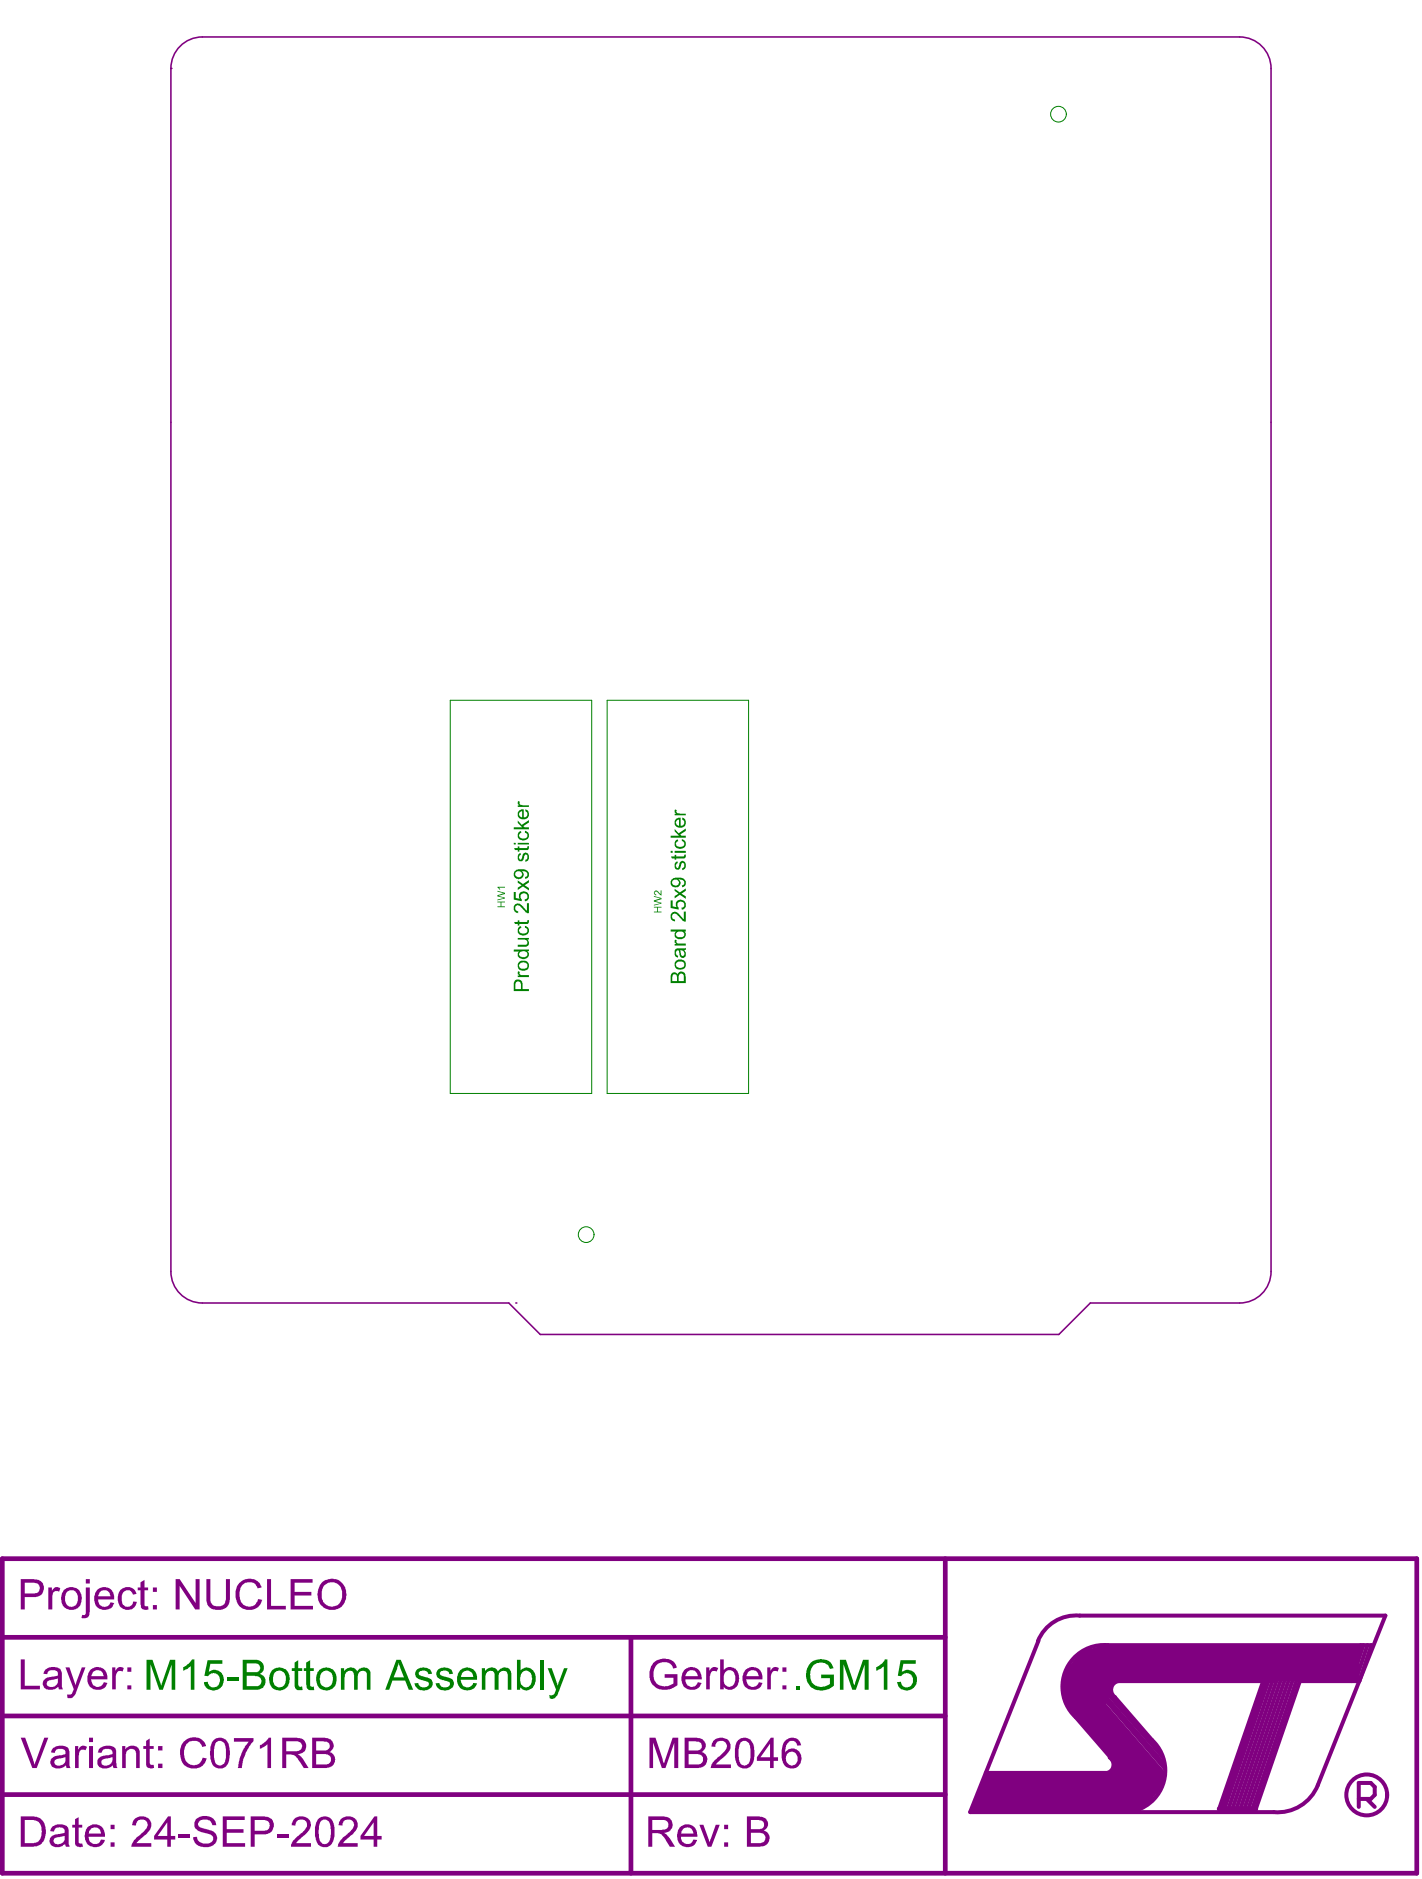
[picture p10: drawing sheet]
<svg xmlns="http://www.w3.org/2000/svg" width="301mm" height="398mm" viewBox="0 0 301 398" stroke-linecap="round" stroke-linejoin="round" font-family="sans-serif">
<g fill="#800080">
<path d="M208.6 375.1h26.1l1.5-2.5 7.4 8.5-2.5 2.3h-35.8z"/>
<path d="M228.8 349.4l4.8-1.3h54v7.6h-51.6l-2.3 5.9-4 4.1-4.7-6.2v-5.5z"/>
</g>
<path d="M.5 329.8h299.3v66.6h-299.3zM200 329.8v66.6M.5 346.4h199.5M133.5 346.4v50M.5 363.1h199.5M.5 379.7h199.5M258 382.7h7.8" fill="none" stroke="#800080" stroke-width="1"/>
<g fill="none" stroke="#800080" stroke-width=".85">
<path d="M219.8 347.2l-14.5 36.2h64.3M226.4 359.4l17.6 20.4M226.7 355.7h43.2M226.8 359l17.7 20.4M227.2 358.6l17.7 20.3M227.7 358.2l17.6 20.3M228.1 357.7l17.6 20.4M228.3 351.2l17.6 20.4M228.5 341.9h64.7l-14.3 35.8M228.5 357.3l17.5 20.2M228.5 356.5l17.6 20.3M228.5 355.6l17.6 20.4"/>
<path d="M228.5 352.7l17.6 20.3M228.9 355.2l17.7 20.4M228.9 353.9l17.7 20.4M234.4 348.1h55.8l-2.5 7.6h-12.3M235.9 359.1l7.9 9.1M267.6 354.9l-9.6 27.8M268.3 354.9l-9.6 27.7M268.7 354.9l-9.5 27.7M269.5 354.9l-9.5 27.7M270.4 354.9l-9.6 27.7M271.2 354.9l-9.5 27.7M272.1 354.9l-9.6 27.7"/>
<path d="M272.9 354.9l-9.5 27.7M273.8 354.9l-9.6 27.7M274.6 354.9l-9.5 27.7M275.4 354.9l-9.6 27.8M288 348.1l-2.6 7.6M288.5 348.1l-2.5 7.6M289.4 348.1l-2.6 7.6M225.5 360.3l18.1 20.8M226.4 360.3l17.6 20.3M227.6 363.4l10.2 11.7h-29.2"/>
</g>
<g fill="#800080">
<path d="M10.2 335.9h.8v.7a1.14 1.14 0 0 1 1.8-.5l-.3 .7a.92 .92 0 0 0-1 0 .92 .92 0 0 0-.4 1v2.7h-.9z"/>
<path d="M25.6 336.3a2.02 2.02 0 0 1 3.3 1l-.8 .1a1.21 1.21 0 0 0-1.4-.9 1.21 1.21 0 0 0-.9 1.4 1.55 1.55 0 0 0 1 2.1h.6a1.3 1.3 0 0 0 .8-1.1h.8a2.06 2.06 0 0 1-2.4 1.7 2.06 2.06 0 0 1-1.7-2.3l.3-1.4z"/>
<path d="M29.7 334.8l.9-.5v1.6h.7v.6h-.7v3a.47 .47 0 0 0 .2 .4 .47 .47 0 0 0 .5 0l.1 .6a1.13 1.13 0 0 1-1.2 0 1.13 1.13 0 0 1-.5-1v-3h-.6v-.6h.6z"/>
<path d="M37.2 334.1h.8l3.4 5.1v-5.1h.8v6.4h-.9l-3.3-4.9v4.9h-.8z"/>
<path d="M43.7 334.1h.8v3.7a1.65 1.65 0 0 0 .5 1.7 1.65 1.65 0 0 0 1.8 .3 1.65 1.65 0 0 0 1-2v-3.7h.9v3.7a2.35 2.35 0 0 1-2.1 2.8h-.1a2.33 2.33 0 0 1-2.7-1.2l-.1-.6z"/>
<path d="M50.6 335a2.9 2.9 0 0 1 4.7 .7v.2l-.8 .2a1.86 1.86 0 0 0-3.2-.7 3.5 3.5 0 0 0 .1 4.1 1.99 1.99 0 0 0 3.3-1.1l.8 .1a2.83 2.83 0 0 1-2.7 2.1 2.83 2.83 0 0 1-2.8-2.1 3.8 3.8 0 0 1 .6-3.5z"/>
<path d="M56.5 334.1h.9v5.7h3.1v.7h-4z"/>
<path d="M61.5 334.1h4.6v.8h-3.8v1.9h3.6v.8h-3.6v2.2h3.9v.7h-4.7z"/>
<path d="M148 386.1h.8l1.4 3.7 1.3-3.7h.8l-1.8 4.7h-.7z"/>
<path d="M137.4 367.7h1.3l1.8 5.5 1.8-5.5h1.2v6.4h-.8v-5.3l-1.9 5.3h-.7l-1.9-5.4v5.4h-.8z"/>
<path d="M151.2 368.1a2.12 2.12 0 0 1 3.4 1.1 2.51 2.51 0 0 1-1 2.2l-2.1 1.9h3.2v.8h-4.3a3.5 3.5 0 0 1 1.8-2.4 3.4 3.4 0 0 0 1.6-2.3 1.24 1.24 0 0 0-1.3-1 1.24 1.24 0 0 0-1.1 1.2l-.9-.1 .1-.4a1.02 1.02 0 0 1 .6-.9z"/>
<path d="M15.9 384.9l.7-.4v1.6h.8v.6h-.8v2.7a.53 .53 0 0 0 .2 .6 .53 .53 0 0 0 .6 .1l.2 .7h-.7a1.02 1.02 0 0 1-1-1.4v-2.7h-.6v-.6h.6z"/>
<path d="M28.6 384.8a2.08 2.08 0 0 1 3.4 1.1 3.5 3.5 0 0 1-1.8 2.8l-1.3 1.3h3.1v.8l-4.2-.1a3.6 3.6 0 0 1 2-2.6 3.7 3.7 0 0 0 1.5-2.1 1.28 1.28 0 0 0-1.4-1 1.28 1.28 0 0 0-1.2 1.3l-.7-.1 .1-.8z"/>
<path d="M37.8 388.1h2.4v.7h-2.4z"/>
<path d="M41.6 384.8a2.82 2.82 0 0 1 4 .6l.2 .8h-.9a1.65 1.65 0 0 0-2.7-.8 .79 .79 0 0 0-.2 1 .79 .79 0 0 0 .8 .4l.7 .2a2.6 2.6 0 0 1 2.5 1.7 2.25 2.25 0 0 1-3.2 2.1 1.99 1.99 0 0 1-1.9-2.1l.7-.1a1.9 1.9 0 0 0 2.7 1.4 .98 .98 0 0 0 .8-1.1 .98 .98 0 0 0-1-.8l-.9-.3a2.06 2.06 0 0 1-2.1-1.6v-.6z"/>
<path d="M47.1 384.3h4.7v.8h-3.8v1.9h3.5v.8h-3.5v2.2h3.9v.8h-4.8z"/>
<path d="M58.6 388.1h2.4v.7h-2.4z"/>
<path d="M62.3 384.8h.1a2.11 2.11 0 0 1 3.3 .9 2.78 2.78 0 0 1-1.2 2.5l-1.3 1.1-.5 .7h3.1v.8l-4.2-.1a2.85 2.85 0 0 1 1.2-2l.5-.4a3.6 3.6 0 0 0 1.7-2.2 1.21 1.21 0 0 0-1.1-1.1 1.21 1.21 0 0 0-1.3 .9l-.1 .4-.8-.1z"/>
<path d="M72.4 384.7a2.17 2.17 0 0 1 3.3 1 3 3 0 0 1-1.6 2.8l-1.5 1.5h3.1v.8h-4.2a3.7 3.7 0 0 1 2-2.7 3.7 3.7 0 0 0 1.4-2.1 1.23 1.23 0 0 0-1.3-1 1.23 1.23 0 0 0-1.1 1.3l-.9-.1 .2-.8z"/>
<path d="M5.2 334.9v2.3h1.9a1.16 1.16 0 0 0 1.4-1.2 1.16 1.16 0 0 0-1.4-1.1zM4.4 334.1h2.6a2.15 2.15 0 0 1 2.2 1.3 1.94 1.94 0 0 1-2.3 2.5h-1.7v2.6h-.8z"/>
<path d="M14.3 336.7l-.1 .1a2.31 2.31 0 0 0 .3 3.1 1.49 1.49 0 0 0 2-1.7 1.39 1.39 0 0 0-.6-1.5 1.39 1.39 0 0 0-1.6 0zM13.5 336.4a2.24 2.24 0 0 1 3.6 .6 3.4 3.4 0 0 1-.4 3 2.22 2.22 0 0 1-2.7 .3 2.22 2.22 0 0 1-1-2.5l.1-.6z"/>
<path d="M18.2 334.1h.8v1h-.8zM18.2 335.9h.8l-.1 5.3a1.11 1.11 0 0 1-.5 1.1 1.11 1.11 0 0 1-1.2 0l.2-.7a.58 .58 0 0 0 .7-.1 .58 .58 0 0 0 .1-.7z"/>
<path d="M21.5 336.6l-.5 .4-.2 .8h2.6a1.34 1.34 0 0 0-1.9-1.2zM20.6 336.3a2.17 2.17 0 0 1 2.6-.2 2.17 2.17 0 0 1 1 2.3h-3.5l.1 .1a1.34 1.34 0 0 0 1.1 1.4 1.34 1.34 0 0 0 1.5-.9l.8 .2a2.17 2.17 0 0 1-3.8 .7 2.97 2.97 0 0 1 .2-3.6z"/>
<path d="M32.4 335.9h.8v.9h-.8zM32.4 339.6h.8v.9h-.8z"/>
<path d="M68.7 335.4a3.4 3.4 0 0 0 .1 4 2.22 2.22 0 0 0 2.6 .2 2.22 2.22 0 0 0 1-2.4 2.22 2.22 0 0 0-1.3-2.2 2.22 2.22 0 0 0-2.4 .4zM68.3 334.6a3.1 3.1 0 0 1 4.3 .5 3.5 3.5 0 0 1-.9 5.2 3.1 3.1 0 0 1-3.3-.2 3.1 3.1 0 0 1-1.2-3.2l.5-1.4z"/>
<path d="M138 385.1v2.1h2a1.28 1.28 0 0 0 1.4-.8 1.08 1.08 0 0 0-1.3-1.3zM137.2 384.3h2.9a1.88 1.88 0 0 1 2.2 2 1.74 1.74 0 0 1-1.6 1.5l-.1 .1 .5 .2 .7 .9 1.1 1.8h-1.1l-.9-1.4a2.61 2.61 0 0 0-1.8-1.5h-1.1v2.9h-.8z"/>
<path d="M144.7 386.9l-.4 .5-.2 .6h2.6a1.28 1.28 0 0 0-.6-1.2 1.28 1.28 0 0 0-1.4 .1zM143.9 386.6a2.22 2.22 0 0 1 2.5-.3 2.22 2.22 0 0 1 1.2 2.2v.1h-3.5a1.35 1.35 0 0 0 1.1 1.5 1.35 1.35 0 0 0 1.5-.9l.8 .1a2.09 2.09 0 0 1-3.5 1 2.87 2.87 0 0 1-.1-3.7z"/>
<path d="M153.2 386.1h.9v.9h-.9zM153.2 389.8h.9v1h-.9z"/>
<path d="M158.9 385.1v1.9h1.5a.99 .99 0 0 0 1.2-.6 .99 .99 0 0 0-.5-1.2zM158.9 387.8v2.2h1.8a1.12 1.12 0 0 0 1.3-1.1 1.12 1.12 0 0 0-1.2-1.1zM158.1 384.3h2.4a1.97 1.97 0 0 1 2 1.4v.6l-.2 .5-.7 .6a1.65 1.65 0 0 1 1.3 1.6 1.65 1.65 0 0 1-1.3 1.6l-.8 .2h-2.7z"/>
<path d="M145.7 368.4v2h1.5a.96 .96 0 0 0 1.3-.8 .96 .96 0 0 0-1.1-1.1zM145.7 371.1v2.2h1.8a1.12 1.12 0 0 0 1.3-1.1 1.12 1.12 0 0 0-1.4-1.1zM144.9 367.7h2.4a1.97 1.97 0 0 1 2.1 1.3l-.1 .9-.5 .7-.4 .1a1.68 1.68 0 0 1 1.2 1.9 1.68 1.68 0 0 1-1.6 1.4l-3.1 .1z"/>
<path d="M156.8 368.6a5.6 5.6 0 0 0 0 4.7 1.21 1.21 0 0 0 1.3 .1 1.21 1.21 0 0 0 .6-1.2v-2.5a1.24 1.24 0 0 0-.6-1.1 1.24 1.24 0 0 0-1.3 0zM156.2 368.2a2.05 2.05 0 0 1 2.2-.3 2.05 2.05 0 0 1 1.2 1.8l.1 1.3a3.4 3.4 0 0 1-1.1 2.9 1.95 1.95 0 0 1-3-1.6v-.1a5.3 5.3 0 0 1 .6-4z"/>
<path d="M163 368.9l-2.1 2.9h2.1zM163.1 367.7h.6v4.1h.9v.8h-.9v1.5h-.7v-1.5h-2.8v-.8z"/>
<path d="M166.1 368.4a2 2 0 0 1 2-.7 2 2 0 0 1 1.4 1.6l-.8 .1a1.12 1.12 0 0 0-1-1.1 1.12 1.12 0 0 0-1.2 .8l-.2 .6-.1 1.1a1.93 1.93 0 0 1 2.3-.6 1.93 1.93 0 0 1 1.1 2 2.07 2.07 0 0 1-2.1 2 2.07 2.07 0 0 1-2-2 5.2 5.2 0 0 1 .6-3.8zM166.6 371.1a1.59 1.59 0 0 0 .7 2.4 1.33 1.33 0 0 0 1.4-.6 1.33 1.33 0 0 0-.1-1.5 1.17 1.17 0 0 0-2-.3z"/>
<path d="M5.2 385.1v4.9h1.6a1.91 1.91 0 0 0 2-2.2l.1-.3a2.7 2.7 0 0 0-.9-2.1l-.9-.3zM4.4 384.3h2.4a2.75 2.75 0 0 1 2.9 2.9v.3a3.8 3.8 0 0 1-1.2 2.8l-.7 .4-.7 .1h-2.7z"/>
<path d="M11.5 389a.8 .8 0 0 0 0 1 .8 .8 0 0 0 1 .2 1.3 1.3 0 0 0 1.2-1.8zM11.2 386.4a2.54 2.54 0 0 1 3.2 .4l.1 3.4 .3 .6h-.9l-.1-.6a2.14 2.14 0 0 1-3.1 0 1.39 1.39 0 0 1 .1-1.5 1.39 1.39 0 0 1 1.4-.6l1.1-.2a.5 .5 0 0 0 .3-.9 1.36 1.36 0 0 0-2.1 .2l-.1 .3h-.8l.2-.6z"/>
<path d="M19.3 386.9l-.4 .5-.1 .6h2.6a1.31 1.31 0 0 0-2.1-1.1zM18.5 386.6h.1a2.17 2.17 0 0 1 2.5-.3 2.17 2.17 0 0 1 1.1 2.2v.1h-3.4a1.35 1.35 0 0 0 1 1.5 1.35 1.35 0 0 0 1.6-.9l.8 .1a2.25 2.25 0 0 1-3.7 .9 3.1 3.1 0 0 1 0-3.6z"/>
<path d="M23.4 386.1h.8v.9h-.8zM23.4 389.8h.8v1h-.8z"/>
<path d="M35.4 385.6l-2 2.9h2zM35.6 384.3h.6v4.2h.9v.7h-.9v1.6h-.8v-1.6h-2.8v-.7z"/>
<path d="M53.9 385.1v2.3h1.8a1.14 1.14 0 0 0 1.3-.8 1.14 1.14 0 0 0-.7-1.4zM53.1 384.3h2.7a1.93 1.93 0 0 1 2.1 2.1 1.93 1.93 0 0 1-2.3 1.7h-1.7v2.7h-.8z"/>
<path d="M68.1 385.2l-.1 .1a4.1 4.1 0 0 0-.5 3 1.69 1.69 0 0 0 1.3 1.9 1.68 1.68 0 0 0 1.1-1.6 6.4 6.4 0 0 0-.4-3.3l-.5-.3h-.6zM67.7 384.6a1.99 1.99 0 0 1 2.1 0 1.99 1.99 0 0 1 .9 1.8l.1 1.1a3.4 3.4 0 0 1-1.1 3.1 1.87 1.87 0 0 1-2.9-1.6 5 5 0 0 1 .6-4.2z"/>
<path d="M79.1 385.6l-2.1 2.9h2.1zM79.2 384.3h.6v4.2h1v.7h-1v1.6h-.7v-1.6h-2.8v-.7z"/>
</g>
<path d="M287.5 380.6h2.6l.8-.8v-1.7l-.8-.8h-2.6v5M289.2 380.6l1.7 1.7" fill="none" stroke="#800080" stroke-width=".85"/>
<g fill="#800080">
<path d="M4.4 351.1h.8v5.6h3.2v.8h-4z"/>
<path d="M13.9 352.8h.8l1.3 3.8 1.3-3.8h.8l-1.9 5a1.67 1.67 0 0 1-1.8 1.5l-.2-.7a1.02 1.02 0 0 0 1.3-1.1h.1z"/>
<path d="M23.7 352.8h.7v.8a1.11 1.11 0 0 1 1.8-.6l-.3 .7a.83 .83 0 0 0-.9-.1 .83 .83 0 0 0-.4 .8l-.1 3.1h-.8z"/>
<path d="M138.2 351.9l.3-.2a3.1 3.1 0 0 1 4.5 .5l.2 .7-.8 .2a2.03 2.03 0 0 0-1.6-1.4 2.03 2.03 0 0 0-2 .9 2.97 2.97 0 0 0 .7 4 3.3 3.3 0 0 0 3-.4v-1.2h-1.8v-.8h2.7l-.1 2.4a3.9 3.9 0 0 1-4.8 .3 3.7 3.7 0 0 1-.4-4.8z"/>
<path d="M149.4 352.8h.7v.8a1.17 1.17 0 0 1 1.9-.6l-.4 .7a.8 .8 0 0 0-.9-.1 .8 .8 0 0 0-.4 .8l-.1 3.1h-.8z"/>
<path d="M162.4 352.8h.6v.8a1.11 1.11 0 0 1 1.8-.6l-.2 .7a.83 .83 0 0 0-.9-.1 .83 .83 0 0 0-.5 .8l-.1 3.1h-.7z"/>
<path d="M4.4 367.7h.9l2 5.7 2.1-5.7h.8l-2.4 6.4h-1z"/>
<path d="M15.9 369.5h.7v.6a1.44 1.44 0 0 1 1.2-.7l.6 .2-.3 .8a.81 .81 0 0 0-1-.1 .81 .81 0 0 0-.4 .8l-.1 3h-.7z"/>
<path d="M25.8 369.5h.7v.6a1.71 1.71 0 0 1 3 .2l.1 3.8h-.8v-2.8a1.12 1.12 0 0 0-1.1-1.3 1.12 1.12 0 0 0-1.1 1.4v2.7h-.8z"/>
<path d="M30.9 368.4l.8-.5v1.6h.8v.5h-.8v3a.55 .55 0 0 0 .8 .4l.1 .7a1.22 1.22 0 0 1-1.6-.5l-.1-3.6h-.6v-.5h.6z"/>
<path d="M38.9 368.5a2.87 2.87 0 0 1 4.7 .8v.2l-.8 .1a1.96 1.96 0 0 0-2.1-1.2 1.96 1.96 0 0 0-1.7 1.8 2.7 2.7 0 0 0 1.4 3.2 2.07 2.07 0 0 0 2.5-1.5l.9 .2a2.84 2.84 0 0 1-3.1 2.1 2.84 2.84 0 0 1-2.5-2.7 3.6 3.6 0 0 1 .7-3z"/>
<path d="M49.5 367.8h4.1v.6l-.9 1.1-.7 1.5-.6 1.7-.2 1.4h-.9l.6-2.4a8 8 0 0 1 1.7-3.2h-3.1z"/>
<path d="M55.1 369.2l1.1-.7 .7-.8h.5v6.4h-.8v-5l-1.6 .9z"/>
<path d="M10.1 355.8a.76 .76 0 0 0-.1 .9 .76 .76 0 0 0 .9 .2 1.3 1.3 0 0 0 1.3-1.7l-1.7 .3zM9.6 353.2a2.56 2.56 0 0 1 3.2 .1l.3 .6v1.7a2.67 2.67 0 0 0 .2 1.9h-.8l-.2-.6a2.15 2.15 0 0 1-3 .1 1.49 1.49 0 0 1 .1-1.6 1.49 1.49 0 0 1 1.5-.6l1.2-.2a.78 .78 0 0 0 0-1 .78 .78 0 0 0-.9-.2h-.5a.88 .88 0 0 0-.7 .8h-.8z"/>
<path d="M19.7 353.7l-.4 1h2.7a1.39 1.39 0 0 0-2.3-1zM19.1 353.3a2.2 2.2 0 0 1 2.5-.3 2.2 2.2 0 0 1 1.1 2.3h-3.4a1.47 1.47 0 0 0 1.7 1.6l.5-.2 .5-.8 .7 .2a2.15 2.15 0 0 1-1.7 1.5 2.15 2.15 0 0 1-2.1-.9 3.1 3.1 0 0 1 .2-3.4z"/>
<path d="M26.9 352.8h.9v.9h-.9zM26.9 356.6h.9v.9h-.9z"/>
<path d="M145.5 353.7l-.5 1h2.7a1.27 1.27 0 0 0-.8-1.3 1.27 1.27 0 0 0-1.4 .3zM145 353.1a2.23 2.23 0 0 1 2.5 0 2.23 2.23 0 0 1 1 2.2h-3.5a1.29 1.29 0 0 0 .5 1.2 1.33 1.33 0 0 0 2.2-.6l.7 .2a2.18 2.18 0 0 1-3.7 .8 2.92 2.92 0 0 1 .3-3.8z"/>
<path d="M153.7 353.6a2.34 2.34 0 0 0-.3 2.8 1.16 1.16 0 0 0 1.3 .4 1.16 1.16 0 0 0 .8-1 1.88 1.88 0 0 0-.9-2.4zM152.4 351.1h.8v2.3v-.2a1.88 1.88 0 0 1 2.2-.2 1.88 1.88 0 0 1 1 1.9 2.02 2.02 0 0 1-2.7 2.5l-.5-.5v.6h-.8z"/>
<path d="M158.5 353.7l-.3 .2-.2 .8h2.6a1.3 1.3 0 0 0-.7-1.2 1.3 1.3 0 0 0-1.4 .2zM157.7 353.3a2.2 2.2 0 0 1 2.6-.3 2.2 2.2 0 0 1 1.1 2.3h-3.5a1.47 1.47 0 0 0 1.7 1.6l.5-.2 .5-.8 .8 .2a2.15 2.15 0 0 1-1.8 1.5 2.15 2.15 0 0 1-2.1-.9 3.1 3.1 0 0 1 .2-3.4z"/>
<path d="M165.6 352.8h.8v.9h-.8zM165.6 356.6h.8v.9h-.8z"/>
<path d="M11.8 372.2a.81 .81 0 0 0-.1 1.2 .81 .81 0 0 0 1.1 .1 1.33 1.33 0 0 0 1.1-1.8zM11.3 369.8a2.49 2.49 0 0 1 3.2 .2l.2 .6v1.6a2.67 2.67 0 0 0 .3 1.9h-.9l-.2-.6a2.12 2.12 0 0 1-3 .1 1.39 1.39 0 0 1 0-1.5 1.39 1.39 0 0 1 1.4-.6l1.4-.3a.78 .78 0 0 0 0-.9 .78 .78 0 0 0-.9-.3h-.5a.88 .88 0 0 0-.7 .9l-.8-.1 .1-.4z"/>
<path d="M18.8 367.7h.9v.9h-.9zM18.8 369.5h.9v4.6h-.9z"/>
<path d="M21.8 372.2a.78 .78 0 0 0-.2 1.1 .78 .78 0 0 0 1 .3 1.46 1.46 0 0 0 1.2-1.5v-.4zM21.2 369.8a2.72 2.72 0 0 1 3.3 .2l.1 3 .2 1.1h-.8l-.1-.6a2.23 2.23 0 0 1-3.1 .1 1.43 1.43 0 0 1 0-1.5 1.43 1.43 0 0 1 1.4-.6l.6-.1a1.02 1.02 0 0 0 1-.4v-.1a1.02 1.02 0 0 0-1.4-.9l-.6 .2-.3 .7-.8-.1 .2-.6z"/>
<path d="M33.5 369.5h.9v.9h-.9zM33.5 373.2h.9v.9h-.9z"/>
<path d="M45.8 368.6a5.9 5.9 0 0 0-.3 4.3 1.19 1.19 0 0 0 1.4 .5 1.19 1.19 0 0 0 .8-1.2v-2.5a1.23 1.23 0 0 0-.6-1.2 1.23 1.23 0 0 0-1.3 .1zM45.4 368a2.11 2.11 0 0 1 3.2 1.8v.2a7.5 7.5 0 0 1-.4 3.3 1.95 1.95 0 0 1-2.2 .8 1.95 1.95 0 0 1-1.4-1.8 5.6 5.6 0 0 1 .6-4.1z"/>
<path d="M60.6 368.4v2.2h1.8a1.16 1.16 0 0 0 1.5-1.5l-.3-.4-.6-.3zM59.7 367.7h3.1a1.77 1.77 0 0 1 1.9 1.2 1.77 1.77 0 0 1-.8 2.1l-.9 .2 .5 .3 .6 .7 1.2 1.9h-1l-.9-1.3a2.11 2.11 0 0 0-1.7-1.6h-1.1v2.9h-.9z"/>
<path d="M66.9 368.4v2h1.6a.96 .96 0 0 0 1.3-.8 .96 .96 0 0 0-1.1-1.1zM66.9 371.1v2.2h1.9a1.11 1.11 0 0 0 1.2-1 1.11 1.11 0 0 0-1.2-1.2zM66.1 367.7h2.5a1.77 1.77 0 0 1 1.9 2l-.5 .9-.3 .1a1.23 1.23 0 0 1 1 .8 1.77 1.77 0 0 1-.1 1.8 1.77 1.77 0 0 1-1.7 .8h-2.8z"/>
</g>
<g fill="none" stroke="#800080" stroke-width=".85">
<path d="M228.5 341.9a8.7 8.7 0 0 0-8.9 5.4M234.4 348.1a8.8 8.8 0 0 0-8.8 5.2 8.8 8.8 0 0 0 2 10.1M237.1 355.7a1.89 1.89 0 0 0-1.9 1.2 1.89 1.89 0 0 0 .7 2.2M234.8 371.9a1.82 1.82 0 0 1 .7 2.2 1.82 1.82 0 0 1-2 1.1M243.8 368.2a8.8 8.8 0 0 1-3.6 14.9M278.9 377.7a9.1 9.1 0 0 1-9.3 5.7"/>
<circle cx="289.2" cy="379.8" r="4.3"/>
</g>
<circle cx="231.1" cy="378.6" r=".85" fill="#800080"/>
<path d="M42.8 7.8h219.5M107.7 275.7l6.6 6.7h109.8l6.6-6.7" fill="none" stroke="#800080" stroke-width=".33"/>
<circle cx="109.2" cy="275.7" r=".17" fill="#800080"/>
<path d="M36.2 14.5v254.5M269 14.5v254.5M42.8 275.7h64.9M230.7 275.7h31.6" fill="none" stroke="#800080" stroke-width=".33"/>
<circle cx="36.2" cy="14.5" r=".17" fill="#800080"/>
<path d="M42.8 7.8a6.7 6.7 0 0 0-6.6 6.7M262.3 7.8a6.7 6.7 0 0 1 6.7 6.7M36.2 269a6.7 6.7 0 0 0 6.6 6.7M269 269a6.7 6.7 0 0 1-6.7 6.7" fill="none" stroke="#800080" stroke-width=".33"/>
<path d="M95.3 148.2h29.9v83.2h-29.9zM128.5 148.2h29.9v83.2h-29.9z" fill="none" stroke="#008000" stroke-width=".21"/>
<g fill="#008000">
<path d="M105.3 190.8h1.6v.1h-.8v.9h.8v.2h-1.6v-.2h.6v-.9h-.6z"/>
<path d="M105.3 188.5l1.6 .4v.3l-1.5 .3 1.5 .4v.2l-1.6 .4v-.2l1.3-.3-1.3-.3v-.3l1.3-.4-1.3-.3z"/>
<path d="M105.3 187.6h1.6v.2h-1.3l.2 .4h-.1z"/>
<path d="M138.4 191.9h1.6v.1h-.8v.9h.8v.2h-1.6v-.2h.6v-.9h-.6z"/>
<path d="M138.4 189.6l1.6 .4v.3l-1.4 .3 1.4 .4v.2l-1.6 .4v-.2l1.4-.3-1.4-.3v-.3l1.4-.4-1.4-.3z"/>
<path d="M138.6 188.5a.91 .91 0 0 1 1 .5l.2 .3v-.9h.2v1.1l-.6-.4a.54 .54 0 0 0-.9-.3l.1 .4 .3 .1a.22 .22 0 0 1-.3 .1 .22 .22 0 0 1-.1-.2l-.1-.4z"/>
<path d="M142.9 198.8l.3 .2-.1 .3 .2 .3h1.8v.5h-2.3v-.4h.3a.65 .65 0 0 1-.2-.9z"/>
<path d="M142.3 193.1a1.37 1.37 0 0 1 1.6 .6l.8 .8v-1.6h.4v2.1a2.19 2.19 0 0 1-1.4-1.1l-.2-.1a.69 .69 0 0 0-.7-.5 .69 .69 0 0 0-.6 .7l.1 .1a.44 .44 0 0 0 .5 .5l.1 .4a1.11 1.11 0 0 1-1-.8 1.11 1.11 0 0 1 .4-1.1z"/>
<path d="M141.9 190.5h.4v1.3l.9 .2a1.01 1.01 0 0 1 .1-1.3 1.01 1.01 0 0 1 1.2-.2 1.03 1.03 0 0 1 .6 1.1 1.03 1.03 0 0 1-.8 .9l-.1-.5a.64 .64 0 0 0 .6-.6 .64 .64 0 0 0-.7-.6 .7 .7 0 0 0-.7 .4 .7 .7 0 0 0 .2 .8v.5l-1.7-.4z"/>
<path d="M142.8 188.1l1.1 .7 1.2-.8v.5l-.9 .6 .9 .6v.5l-1.2-.9-1.1 .8v-.5l.8-.5-.8-.6z"/>
<path d="M143.1 182.3l.3-.1v.5a.52 .52 0 0 0-.4 .5 .52 .52 0 0 0 .4 .5l.2-.3a1.44 1.44 0 0 1 .8-1.2 1.04 1.04 0 0 1 .6 1.5l-.5 .4h-.1v-.4a.59 .59 0 0 0 .4-.5 .59 .59 0 0 0-.3-.6l-.3 .1-.1 .4a.78 .78 0 0 1-.9 .9 1.13 1.13 0 0 1-.1-1.7z"/>
<path d="M142 181.2h.8v-.3h.3v.3h1.6v-.3l.4-.1v.5l-.2 .3h-1.8v.3h-.3v-.3h-.6z"/>
<path d="M143 177.8l.4-.2 .1 .4a.62 .62 0 0 0-.4 .8 .62 .62 0 0 0 .8 .4 .65 .65 0 0 0 .8-.3 .65 .65 0 0 0-.2-.8l-.2-.2v-.3a1.04 1.04 0 0 1 .8 1.2 1.04 1.04 0 0 1-1.2 .8 1.11 1.11 0 0 1-1.1-.6 1.11 1.11 0 0 1 .2-1.2z"/>
<path d="M142.8 175.4l.8 .9 1.5-1v.5l-1.2 .8 .3 .2h.9v.4h-3.2v-.4h1.8l-.9-.9z"/>
<path d="M142.9 171.2l.3 .2-.1 .4 .3 .3 1.7 .1v.3h-2.3v-.3h.3l-.3-.3z"/>
<path d="M109.7 205.5l.3 .1-.1 .4 .2 .2 1.8 .1v.4h-2.3v-.3h.3a.65 .65 0 0 1-.2-.9z"/>
<path d="M109.6 198.5h2.3v.3h-.3a.83 .83 0 0 1 .3 1 .83 .83 0 0 1-.9 .5h-1.4v-.4h1.2a.58 .58 0 0 0 .8-.5 .58 .58 0 0 0-.8-.6h-1.2z"/>
<path d="M109.8 196.1l.4-.2 .1 .5a.62 .62 0 0 0-.4 .7 .62 .62 0 0 0 .8 .4 .65 .65 0 0 0 .8-.2 .65 .65 0 0 0-.2-.9l-.2-.1v-.4a1.04 1.04 0 0 1 .8 1.3 1.04 1.04 0 0 1-1.2 .8 1.11 1.11 0 0 1-1.1-.7 1.11 1.11 0 0 1 .2-1.2z"/>
<path d="M108.8 195.1h.8v-.4h.3v.4h1.4a.19 .19 0 0 0 .3-.1 .19 .19 0 0 0-.1-.3h.4v.5a.47 .47 0 0 1-.6 .3h-1.4v.3h-.3v-.3h-.6z"/>
<path d="M109.1 191.3a1.44 1.44 0 0 1 1.7 .7l.7 .7v-1.6h.4v2.1a1.62 1.62 0 0 1-1.3-.9 1.17 1.17 0 0 0-1.3-.7 .66 .66 0 0 0-.2 .7 .66 .66 0 0 0 .6 .5v.4a1.11 1.11 0 0 1-1-.8 1.11 1.11 0 0 1 .4-1.1z"/>
<path d="M108.7 188.7h.4v1.3l.9 .2a1.05 1.05 0 0 1 .5-1.6 1.05 1.05 0 0 1 1.4 .9 1.02 1.02 0 0 1-.8 1.2l-.1-.4a.7 .7 0 0 0 .6-.9 .7 .7 0 0 0-1.1-.3 .74 .74 0 0 0-.1 1.2v.4l-1.7-.4z"/>
<path d="M109.6 186.3l1.1 .8 1.2-.9v.5l-.9 .6 .9 .6v.5l-1.2-.8-1.1 .7v-.5l.8-.5-.8-.5z"/>
<path d="M109.9 180.5h.3v.4a.51 .51 0 0 0-.4 .5 .51 .51 0 0 0 .4 .5l.2-.3a1.24 1.24 0 0 1 .9-1.2 1.02 1.02 0 0 1 .6 1 1.02 1.02 0 0 1-.7 .9v-.3a.69 .69 0 0 0 .1-1.2l-.4 .3a1 1 0 0 1-.6 1.1 .83 .83 0 0 1-.8-.4 .83 .83 0 0 1 .2-.9z"/>
<path d="M108.8 179.4h.8v-.3h.3v.3h1.4a.19 .19 0 0 0 .3 0 .19 .19 0 0 0-.1-.3l.4-.1v.5a.47 .47 0 0 1-.6 .4h-1.4v.3h-.3v-.3h-.6z"/>
<path d="M110 175.9l.2-.1 .1 .4a.6 .6 0 0 0-.5 .7 .6 .6 0 0 0 .7 .5 .75 .75 0 0 0 .9-.1 .75 .75 0 0 0 .1-.9l-.4-.2v-.4a1.04 1.04 0 0 1 .8 1.2 1.04 1.04 0 0 1-1.2 .8 1.06 1.06 0 0 1-1.1-.7 1.06 1.06 0 0 1 .4-1.2z"/>
<path d="M109.6 173.6l.8 .9 1.5-1v.5l-1.2 .8 .3 .2h.9v.5h-3.2v-.5h1.8l-.9-.9z"/>
<path d="M109.7 169.5l.3 .1a.45 .45 0 0 0 .2 .7l1.7 .1v.3h-2.3v-.3h.3l-.3-.3z"/>
<path d="M31 351.2h1.3l1.8 5.5 1.9-5.5h1.1v6.3h-.8v-5.3l-1.8 5.3h-.8l-1.9-5.4v5.4h-.8z"/>
<path d="M38.8 352.7a3.8 3.8 0 0 0 1.8-1.6h.5v6.4h-.7v-4.9l-1.5 .9h-.1z"/>
<path d="M43.9 351.3h3.2v.7h-2.6l-.3 1.7a2.01 2.01 0 0 1 2.5 .1 2.01 2.01 0 0 1 .5 2.4 2.08 2.08 0 0 1-2.1 1.5 2.08 2.08 0 0 1-1.9-1.8l.7-.1a1.33 1.33 0 0 0 1.6 1.2 1.33 1.33 0 0 0 1-1.6 1.36 1.36 0 0 0-.9-1.4 1.36 1.36 0 0 0-1.6 .7l-.7-.1z"/>
<path d="M48 354.8h2.4v.9h-2.4z"/>
<path d="M62.3 351.8l.8-.5v1.7h.8v.6h-.8v2.8l.2 .5h.6l.1 .6a1.16 1.16 0 0 1-1.6-.5l-.1-3.4h-.5v-.6h.5z"/>
<path d="M64.8 351.8l.8-.5v1.7h.8v.6h-.8v2.7a.5 .5 0 0 0 .2 .6 .5 .5 0 0 0 .6 0l.1 .7h-.6a1.03 1.03 0 0 1-1.1-1.2v-2.8h-.5v-.6h.5z"/>
<path d="M72.1 353h.7v.6a1.63 1.63 0 0 1 2.7-.1v.2a1.69 1.69 0 0 1 2.8-.1l.1 3.9h-.8v-2.8a.94 .94 0 0 0-.8-1.2 .94 .94 0 0 0-1 .9l-.1 3.1h-.8v-3a.94 .94 0 0 0-.8-1 .94 .94 0 0 0-1 .7l-.2 .7v2.6h-.8z"/>
<path d="M88.4 353.1a2.11 2.11 0 0 1 2.8 .4l.2 .7h-.8a1.1 1.1 0 0 0-.9-.7 1.1 1.1 0 0 0-1.1 .6v.1a1.23 1.23 0 0 0 1.2 .5v.1a1.64 1.64 0 0 1 1.8 1.4 1.72 1.72 0 0 1-2.2 1.4h-.1a1.57 1.57 0 0 1-1.6-1.4l.8-.1a1.19 1.19 0 0 0 1.1 .9 1.19 1.19 0 0 0 1.2-.7l-.1-.1a.6 .6 0 0 0-.6-.5l-.4-.1a1.76 1.76 0 0 1-1.8-1.5l.1-.6z"/>
<path d="M92.8 353.1a2.22 2.22 0 0 1 2.8 .4l.3 .7h-.8a1.13 1.13 0 0 0-.9-.7 1.13 1.13 0 0 0-1.1 .5 .94 .94 0 0 0 1.2 .7v.1a1.64 1.64 0 0 1 1.7 1.4 1.79 1.79 0 0 1-2.1 1.4 1.58 1.58 0 0 1-1.7-1.4l.8-.1a1.13 1.13 0 0 0 1.9 .8 .63 .63 0 0 0 .3-.8 .63 .63 0 0 0-.8-.4l-.2-.1a1.76 1.76 0 0 1-1.9-1.5l.2-.6z"/>
<path d="M102 353h.6v.6a1.54 1.54 0 0 1 2.7 .1 1.64 1.64 0 0 1 2.7-.3l.2 .6v3.5h-.7v-2.8a.98 .98 0 0 0-1-1.2 .98 .98 0 0 0-1 1.2v2.8h-.8v-2.9a.94 .94 0 0 0-.9-1.1 .94 .94 0 0 0-1 .9l-.1 3.1h-.7z"/>
<path d="M114.3 351.2h.8v6.3h-.8z"/>
<path d="M115.9 353h.8l1.3 3.7 1.4-3.7h.7l-1.8 4.9a2.11 2.11 0 0 1-1.5 1.6l-.5-.2-.1-.7a1.02 1.02 0 0 0 1.4-.9l.1-.2z"/>
<path d="M168.4 356.7h.9v.8h-.9z"/>
<path d="M171.6 351.8a3.2 3.2 0 0 1 4.4 .3l.4 .9-.8 .1a2.07 2.07 0 0 0-1.7-1.3 2.07 2.07 0 0 0-2 .9 2.98 2.98 0 0 0 .2 3.6 2.66 2.66 0 0 0 3.5 0v-1.2h-1.8v-.8h2.7l-.1 2.4a3.5 3.5 0 0 1-5.6-.9 4.3 4.3 0 0 1 .8-4z"/>
<path d="M177.7 351.2h1.3l1.8 5.5 1.8-5.5h1.2v6.3h-.8v-5.3l-1.9 5.3h-.7l-1.9-5.4v5.4h-.8z"/>
<path d="M185.4 352.7a2.99 2.99 0 0 0 1.9-1.6h.5v6.4h-.8v-4.9l-1.4 .9h-.2z"/>
<path d="M190.6 351.3h3.2v.7h-2.6l-.4 1.7a2.07 2.07 0 0 1 2.5 .1 2.07 2.07 0 0 1 .7 2.4 2.12 2.12 0 0 1-2.2 1.5 2.12 2.12 0 0 1-2-1.8l.9-.1a1.29 1.29 0 0 0 1.5 1.2 1.29 1.29 0 0 0 1-1.6 1.38 1.38 0 0 0-1-1.3 1.38 1.38 0 0 0-1.5 .6l-.7-.1z"/>
<path d="M142.5 206.2l-.2 .5v.9h1l-.1-1.3zM143.9 206.1l-.3 .4v1.1h1.1l-.1-1.4a.52 .52 0 0 0-.7-.1zM142.3 205.8a.84 .84 0 0 1 1.1 .4 .89 .89 0 0 1 1.1-.6 .89 .89 0 0 1 .6 1.1v1.3h-3.2v-1.6z"/>
<path d="M143.4 203.5a.71 .71 0 0 0-.3 .9 .71 .71 0 0 0 .8 .4 .72 .72 0 0 0 .9-.8 .72 .72 0 0 0-1-.5zM143 203.3a1.25 1.25 0 0 1 1.6-.2 1.25 1.25 0 0 1 .4 1.5l-.4 .5a1.24 1.24 0 0 1-1.8-.9v-.5z"/>
<path d="M143.9 201.1l.2 .7a.38 .38 0 0 0 .4 .5 .38 .38 0 0 0 .3-.6l-.3-.5zM142.9 200.8l.4-.1 1.8-.1v.4l-.3 .1a.99 .99 0 0 1-.2 1.6 .89 .89 0 0 1-.8-1.1h-.1a.3 .3 0 0 0 0-.4 .3 .3 0 0 0-.4 0 .68 .68 0 0 0 .2 1.1l-.1 .3a1.09 1.09 0 0 1-.6-1.3z"/>
<path d="M141.9 196.7h3.2v.4h-.3a.9 .9 0 0 1 .3 1 .9 .9 0 0 1-.9 .6 1.12 1.12 0 0 1-1.4-1.3l.2-.3h-1.1zM143.4 197.2a.65 .65 0 0 0-.2 .9 .65 .65 0 0 0 .8 .2 .63 .63 0 0 0 .8-.7 .63 .63 0 0 0-.9-.5z"/>
<path d="M142.3 186.3a.73 .73 0 0 0 .1 .8 .73 .73 0 0 0 .7 .3 .68 .68 0 0 0 .4-1 .68 .68 0 0 0-1.1-.1zM142.2 186a2.7 2.7 0 0 1 2.6 0 .96 .96 0 0 1 .3 1 .96 .96 0 0 1-.7 .7l-.1-.4a.61 .61 0 0 0 .5-.7 .61 .61 0 0 0-.8-.5l-.4-.1a1.02 1.02 0 0 1-.1 1.6 1.02 1.02 0 0 1-1.5-.4l-.1-.7z"/>
<path d="M141.9 180h.4v.5h-.4zM142.8 180h2.3v.5h-2.3z"/>
<path d="M143.3 173.5a.7 .7 0 0 0-.2 .8 .7 .7 0 0 0 .6 .4v-1.3zM143.1 173.2l.9-.2v1.7a.66 .66 0 0 0 .8-.5 .66 .66 0 0 0-.4-.8v-.4a1.11 1.11 0 0 1 .7 1.4 1.11 1.11 0 0 1-1.4 .7 1.12 1.12 0 0 1-.9-.7 1.12 1.12 0 0 1 .3-1.2z"/>
<path d="M109.4 207.7l-.3 .4v1.2h1.1v-1.4l-.4-.2zM109 207.4a1.03 1.03 0 0 1 1.1 0 1.03 1.03 0 0 1 .5 1v.9h1.3v.4h-3.2v-1.8z"/>
<path d="M110.2 203.7a.72 .72 0 0 0-.3 1 .72 .72 0 0 0 1 .3 .69 .69 0 0 0 .7-.8 .69 .69 0 0 0-.9-.6zM109.9 203.5h.1a1.21 1.21 0 0 1 1.3-.2 1.21 1.21 0 0 1 .6 1.2 1.15 1.15 0 0 1-1.7 .8 1.13 1.13 0 0 1-.3-1.8z"/>
<path d="M108.7 200.9h3.2v.4h-.3a1.02 1.02 0 0 1 .1 1.2 1.02 1.02 0 0 1-1.1 .4h-.1a.97 .97 0 0 1-.8-.5 .97 .97 0 0 1 .1-1.1h-1.1zM110 201.5a.72 .72 0 0 0 .1 .9 .72 .72 0 0 0 .8 .1 .65 .65 0 0 0 .7-.7 .65 .65 0 0 0-.9-.5z"/>
<path d="M109.1 184.5a.73 .73 0 0 0 .5 1.1 .73 .73 0 0 0 .9-.7 .84 .84 0 0 0-1.4-.4zM109 184.3a2.7 2.7 0 0 1 2.6 0 .95 .95 0 0 1 .3 .9 .95 .95 0 0 1-.7 .8l-.1-.5a.61 .61 0 0 0 .5-.7 .61 .61 0 0 0-.8-.5h-.4a1.02 1.02 0 0 1-.1 1.5 1.02 1.02 0 0 1-1.5-.4l-.1-.6z"/>
<path d="M108.7 178.3h.4v.4h-.4zM109.6 178.3h2.3v.4h-2.3z"/>
<path d="M110 171.8a.69 .69 0 0 0 .5 1.1v-1.2zM109.8 171.5l.5-.3h.5v1.7a.66 .66 0 0 0 .8-.4 .66 .66 0 0 0-.4-.8v-.5a1.12 1.12 0 0 1 .6 1.6 1.12 1.12 0 0 1-1.6 .5 1.11 1.11 0 0 1-.4-1.8z"/>
<path d="M52.2 352v1.8h1.6a.97 .97 0 0 0 1.3-.9 .97 .97 0 0 0-1.2-.9zM52.2 354.6v2.2h1.9a1.08 1.08 0 0 0 1.2-1.1 1.08 1.08 0 0 0-1.2-1zM51.4 351.2h2.5a1.59 1.59 0 0 1 1.8 1 1.59 1.59 0 0 1-.7 2 1.77 1.77 0 0 1 1.1 2.1 1.77 1.77 0 0 1-2.1 1.2h-2.6z"/>
<path d="M58.2 353.8l-.1 .2a2.39 2.39 0 0 0 .2 2.7 1.41 1.41 0 0 0 1.6 0 1.41 1.41 0 0 0 .6-1.5 1.43 1.43 0 0 0-.7-1.5 1.43 1.43 0 0 0-1.6 .1zM57.8 353.2h.1a2.2 2.2 0 0 1 2.4-.1 2.2 2.2 0 0 1 1 2.2 2.2 2.2 0 0 1-3.1 2.2 2.38 2.38 0 0 1-1.2-2.8l.4-1z"/>
<path d="M68.2 353.8l-.1 .2a2.08 2.08 0 0 0 .2 2.8 1.39 1.39 0 0 0 1.5 0 1.39 1.39 0 0 0 .7-1.4 1.72 1.72 0 0 0-1.2-1.9h-.5zM67.6 353.3a2.23 2.23 0 0 1 2.4-.2 2.23 2.23 0 0 1 1.2 2.2 2.18 2.18 0 0 1-2.2 2.4 2.18 2.18 0 0 1-2.1-2.5l.3-1.3z"/>
<path d="M84.4 351.9l-1.1 3h2.2zM83.9 351.2h.9l2.6 6.3h-.9l-.8-1.9h-2.7l-.6 1.9h-.9z"/>
<path d="M98.1 353.7a1.13 1.13 0 0 0-.5 1.1h2.6a1.35 1.35 0 0 0-2.1-1.1zM97.5 353.3a2.16 2.16 0 0 1 2.5-.1 2.16 2.16 0 0 1 .9 2.2h-3.4a1.39 1.39 0 0 0 2 1.5l.5-.5 .1-.3 .8 .1a2.21 2.21 0 0 1-2.8 1.3 2.21 2.21 0 0 1-1.3-2.8l.1-.5z"/>
<path d="M110.5 353.8l-.1 .3a2.31 2.31 0 0 0 .1 2.5 1.16 1.16 0 0 0 1.4 .3 1.16 1.16 0 0 0 .6-1.2 1.69 1.69 0 0 0-1.1-2.2zM109.4 351.2h.8v2.3a1.79 1.79 0 0 1 1.9-.5 1.79 1.79 0 0 1 1.2 1.5 3.1 3.1 0 0 1-.5 2.6 1.86 1.86 0 0 1-2.4 .2l-.3-.3v.5h-.7z"/>
</g>
<g fill="none" stroke="#008000" stroke-width=".21">
<circle cx="224" cy="24.2" r="1.66"/>
<circle cx="124" cy="261.2" r="1.66"/>
</g>
</svg>
